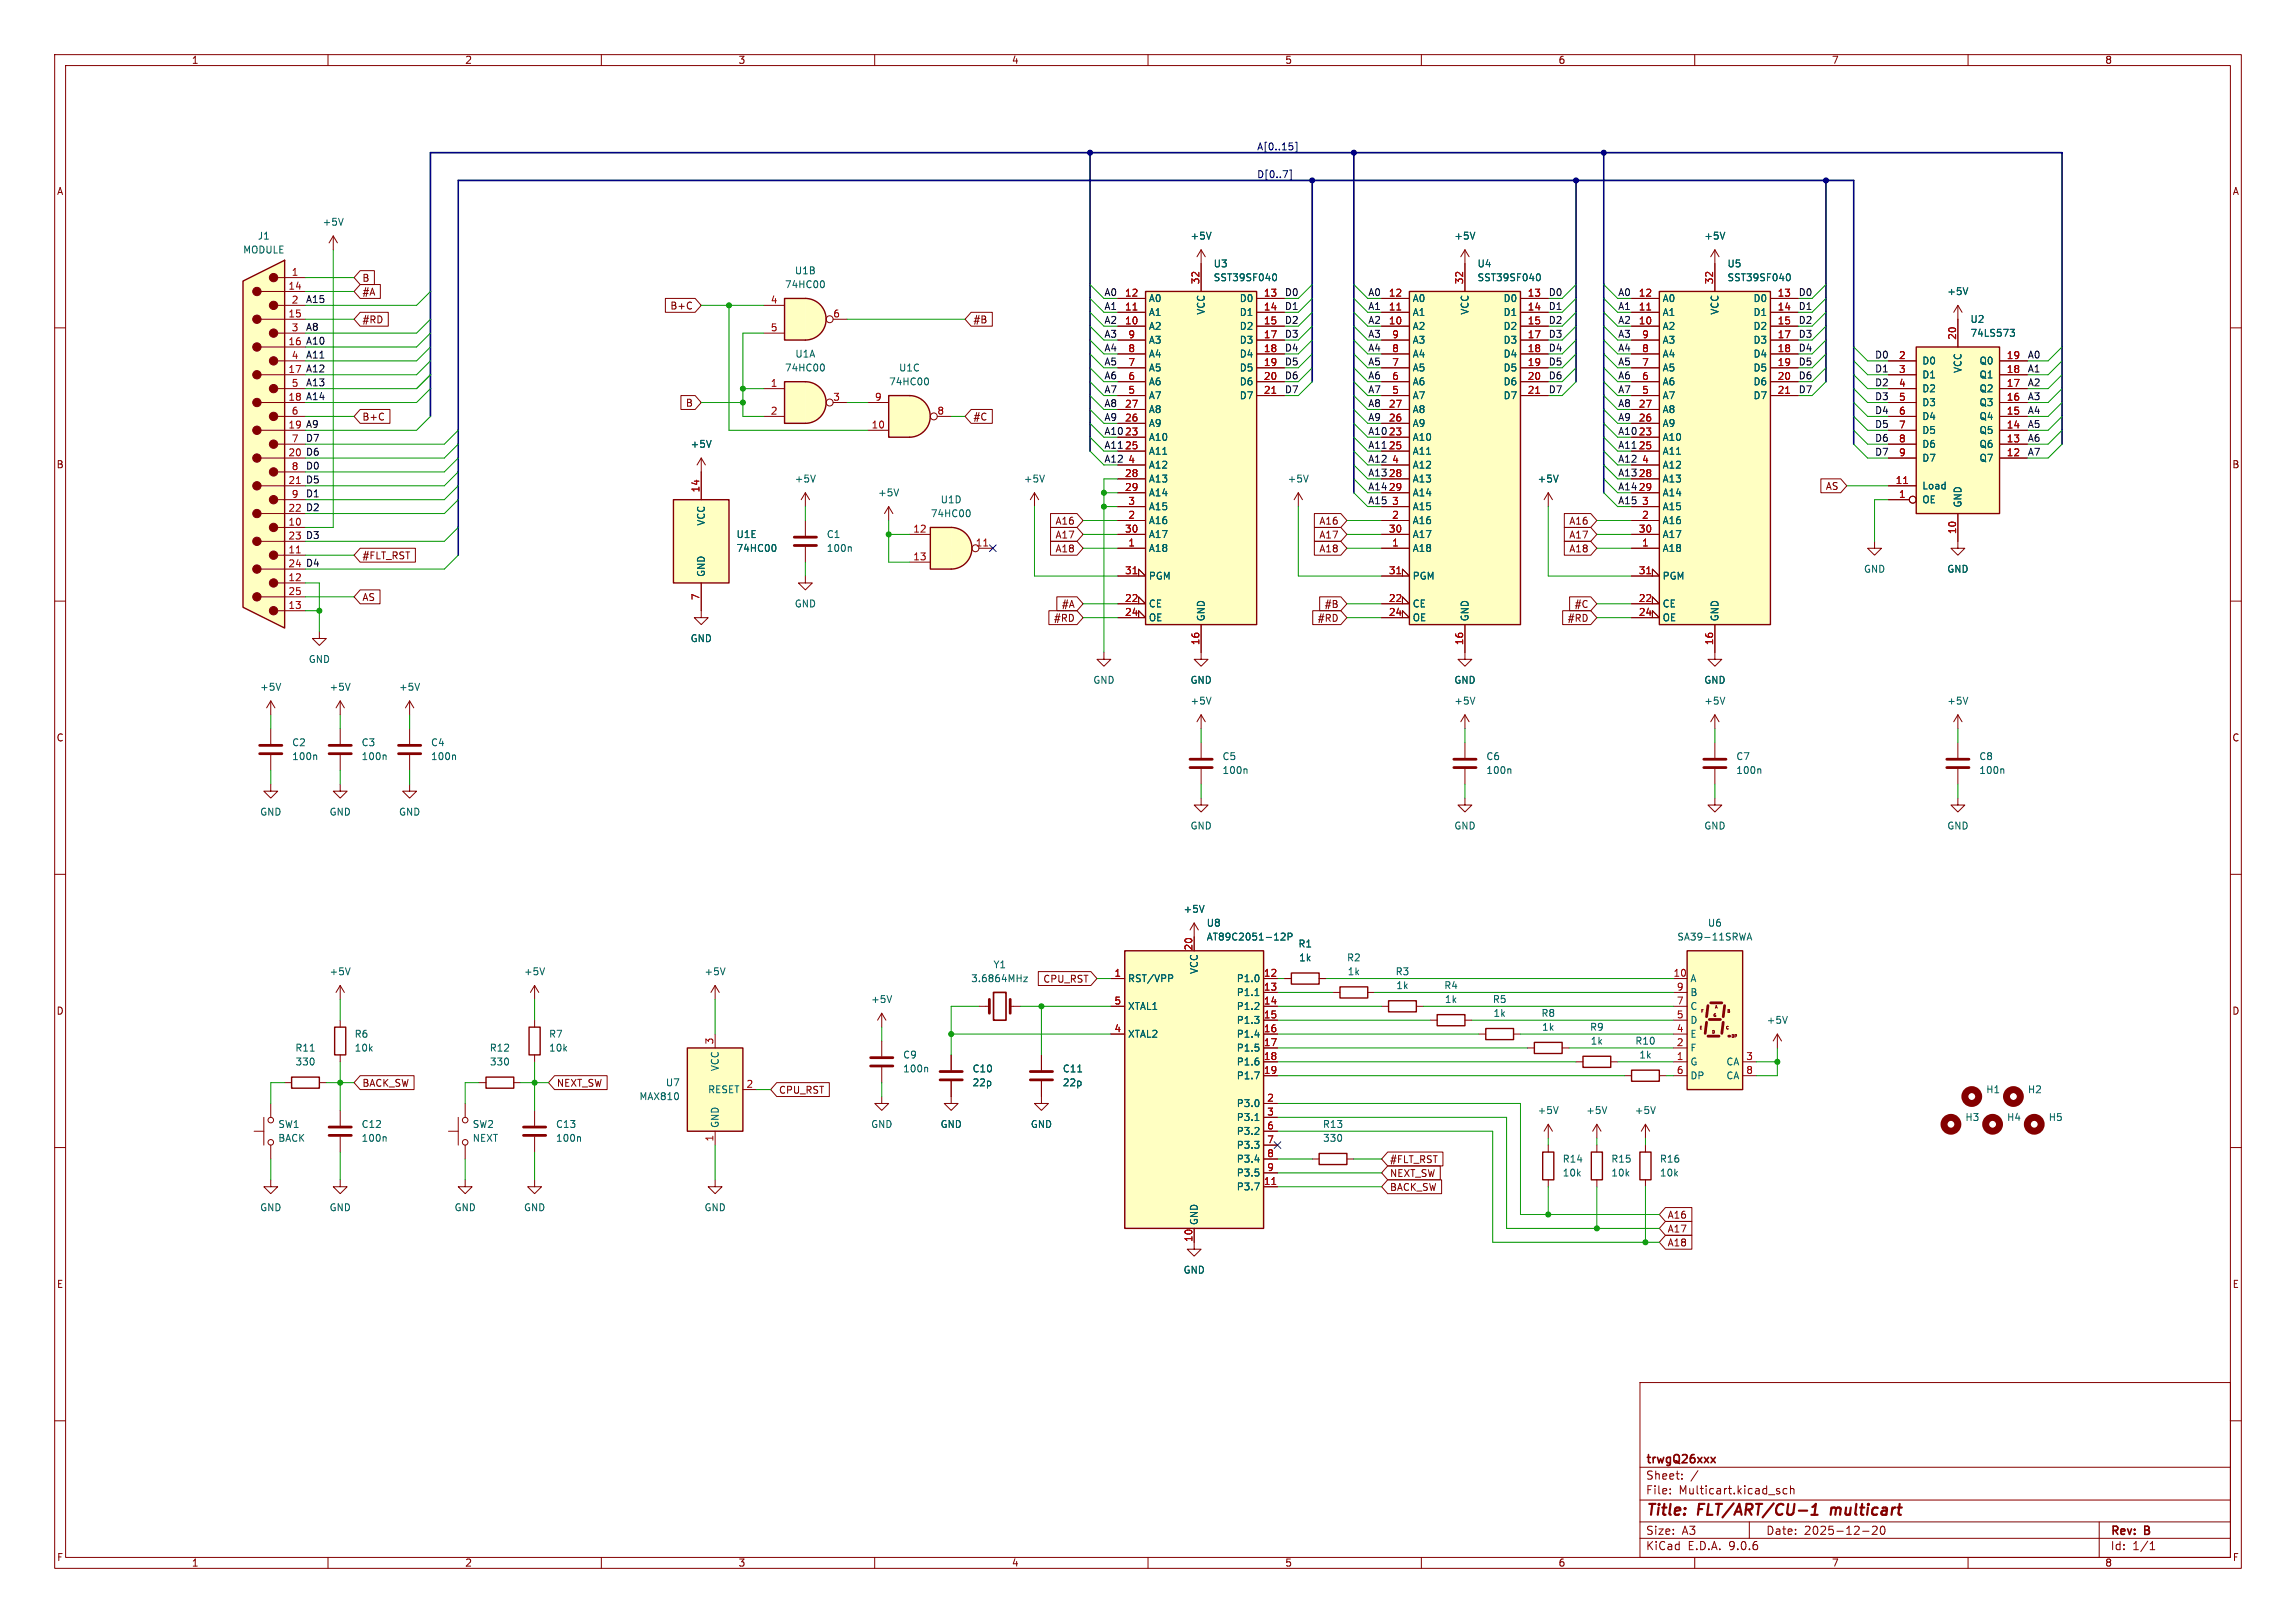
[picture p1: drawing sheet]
<svg xmlns="http://www.w3.org/2000/svg" width="420mm" height="297mm" viewBox="0 0 420 297" stroke-linecap="round" stroke-linejoin="round" font-family="sans-serif">
<defs><g id="words">
<g font-size="2.8" fill="#840000">
<text x="301" y="277.9">Title:</text>
<text x="310.6" y="277.9">FLT/ART/CU-1</text>
<text x="335.7" y="277.9">multicart</text>
</g>
<g font-size="2.1" fill="#840000">
<text x="301" y="268.2">trwgQ26xxx</text>
<text x="301" y="273.7">File:</text>
<text x="301" y="271">Sheet:</text>
<text x="307.1" y="273.7">Multicart.kicad_sch</text>
<text x="301" y="281.1">Size:</text>
<text x="307.6" y="281.1">A3</text>
<text x="323" y="281.1">Date:</text>
<text x="330" y="281.1">2025-12-20</text>
<text x="386" y="281.3">Rev:</text>
<text x="392.4" y="281.3">B</text>
<text x="301" y="283.9">KiCad</text>
<text x="308.7" y="283.9">E.D.A.</text>
<text x="316.3" y="283.9">9.0.6</text>
<text x="386" y="283.9">Id:</text>
<text x="390.1" y="283.9">1/1</text>
</g>
<g font-size="1.8" fill="#840000">
<text x="35" y="11.9">1</text>
<text x="85" y="11.9">2</text>
<text x="135" y="11.9">3</text>
<text x="185" y="11.9">4</text>
<text x="235" y="11.9">5</text>
<text x="285" y="11.9">6</text>
<text x="335" y="11.9">7</text>
<text x="385" y="11.9">8</text>
<text x="10.3" y="35.9">A</text>
<text x="408.3" y="35.9">A</text>
<text x="66.2" y="51.8">B</text>
<text x="66.2" y="59.4">#RD</text>
<text x="66.2" y="54.3">#A</text>
<text x="122.5" y="56.8">B+C</text>
<text x="178" y="59.4">#B</text>
<text x="66.2" y="77.2">B+C</text>
<text x="125.4" y="74.6">B</text>
<text x="178" y="77.2">#C</text>
<text x="10.3" y="85.9">B</text>
<text x="333.9" y="89.9">AS</text>
<text x="408.2" y="85.9">B</text>
<text x="193" y="98.7">A17</text>
<text x="193" y="101.3">A18</text>
<text x="193" y="96.2">A16</text>
<text x="241.2" y="96.2">A16</text>
<text x="241.2" y="98.7">A17</text>
<text x="241.2" y="101.3">A18</text>
<text x="287" y="98.7">A17</text>
<text x="287" y="101.3">A18</text>
<text x="287" y="96.2">A16</text>
<text x="66.2" y="102.6">#FLT_RST</text>
<text x="66.2" y="110.2">AS</text>
<text x="192.7" y="114">#RD</text>
<text x="194.1" y="111.4">#A</text>
<text x="240.9" y="114">#RD</text>
<text x="242.2" y="111.4">#B</text>
<text x="286.7" y="114">#RD</text>
<text x="287.9" y="111.4">#C</text>
<text x="10.3" y="135.9">C</text>
<text x="408.2" y="135.9">C</text>
<text x="10.3" y="185.9">D</text>
<text x="190.7" y="180">CPU_RST</text>
<text x="408.2" y="185.9">D</text>
<text x="66.2" y="199.1">BACK_SW</text>
<text x="101.8" y="199.1">NEXT_SW</text>
<text x="142.4" y="200.3">CPU_RST</text>
<text x="254.2" y="213">#FLT_RST</text>
<text x="254.2" y="215.6">NEXT_SW</text>
<text x="254.2" y="218.1">BACK_SW</text>
<text x="305" y="225.7">A17</text>
<text x="305" y="223.2">A16</text>
<text x="305" y="228.3">A18</text>
<text x="10.3" y="235.9">E</text>
<text x="408.3" y="235.9">E</text>
<text x="10.3" y="285.9">F</text>
<text x="35" y="286.9">1</text>
<text x="85" y="286.9">2</text>
<text x="135" y="286.9">3</text>
<text x="185" y="286.9">4</text>
<text x="235" y="286.9">5</text>
<text x="285" y="286.9">6</text>
<text x="335" y="286.9">7</text>
<text x="385" y="286.9">8</text>
<text x="408.3" y="285.9">F</text>
</g>
<g font-size="1.8" fill="#000084">
<text x="229.9" y="27.6">A[0..15]</text>
<text x="229.9" y="32.7">D[0..7]</text>
</g>
<g font-size="1.8" fill="#006464">
<text x="58.9" y="41.5">+5V</text>
<text x="44.4" y="46.6">MODULE</text>
<text x="47.1" y="44">J1</text>
<text x="217.7" y="44">+5V</text>
<text x="265.9" y="44">+5V</text>
<text x="311.7" y="44">+5V</text>
<text x="143.5" y="52.9">74HC00</text>
<text x="145.3" y="50.4">U1B</text>
<text x="221.9" y="49.1">U3</text>
<text x="221.9" y="51.7">SST39SF040</text>
<text x="270.2" y="49.1">U4</text>
<text x="270.2" y="51.7">SST39SF040</text>
<text x="315.9" y="49.1">U5</text>
<text x="315.9" y="51.7">SST39SF040</text>
<text x="210.1" y="55.5">A0</text>
<text x="210.1" y="58">A1</text>
<text x="220.6" y="57.7" transform="rotate(-90 220.6 57.7)">VCC</text>
<text x="226.7" y="55.5">D0</text>
<text x="226.7" y="58">D1</text>
<text x="258.3" y="55.5">A0</text>
<text x="258.3" y="58">A1</text>
<text x="268.8" y="57.7" transform="rotate(-90 268.8 57.7)">VCC</text>
<text x="274.9" y="55.5">D0</text>
<text x="274.9" y="58">D1</text>
<text x="304" y="55.5">A0</text>
<text x="304" y="58">A1</text>
<text x="314.6" y="57.7" transform="rotate(-90 314.6 57.7)">VCC</text>
<text x="320.7" y="55.5">D0</text>
<text x="320.7" y="58">D1</text>
<text x="356.1" y="54.2">+5V</text>
<text x="360.3" y="59.3">U2</text>
<text x="145.4" y="65.6">U1A</text>
<text x="210.1" y="60.6">A2</text>
<text x="210.1" y="63.1">A3</text>
<text x="210.1" y="65.6">A4</text>
<text x="226.7" y="60.6">D2</text>
<text x="226.7" y="63.1">D3</text>
<text x="226.7" y="65.6">D4</text>
<text x="258.3" y="60.6">A2</text>
<text x="258.3" y="63.1">A3</text>
<text x="258.3" y="65.6">A4</text>
<text x="274.9" y="60.6">D2</text>
<text x="274.9" y="63.1">D3</text>
<text x="274.9" y="65.6">D4</text>
<text x="304" y="60.6">A2</text>
<text x="304" y="63.1">A3</text>
<text x="304" y="65.6">A4</text>
<text x="320.7" y="60.6">D2</text>
<text x="320.7" y="63.1">D3</text>
<text x="320.7" y="65.6">D4</text>
<text x="360.3" y="61.8">74LS573</text>
<text x="143.5" y="68.2">74HC00</text>
<text x="162.5" y="70.7">74HC00</text>
<text x="164.4" y="68.2">U1C</text>
<text x="210.1" y="68.2">A5</text>
<text x="210.1" y="70.7">A6</text>
<text x="226.7" y="68.2">D5</text>
<text x="226.7" y="70.7">D6</text>
<text x="258.3" y="68.2">A5</text>
<text x="258.3" y="70.7">A6</text>
<text x="274.9" y="68.2">D5</text>
<text x="274.9" y="70.7">D6</text>
<text x="304" y="68.2">A5</text>
<text x="304" y="70.7">A6</text>
<text x="320.7" y="68.2">D5</text>
<text x="320.7" y="70.7">D6</text>
<text x="351.5" y="66.9">D0</text>
<text x="351.5" y="69.4">D1</text>
<text x="351.5" y="72">D2</text>
<text x="359" y="68.3" transform="rotate(-90 359 68.3)">VCC</text>
<text x="362" y="66.9">Q0</text>
<text x="362" y="69.4">Q1</text>
<text x="362" y="72">Q2</text>
<text x="210.1" y="73.3">A7</text>
<text x="210.1" y="75.8">A8</text>
<text x="226.7" y="73.3">D7</text>
<text x="258.3" y="73.3">A7</text>
<text x="258.3" y="75.8">A8</text>
<text x="274.9" y="73.3">D7</text>
<text x="304" y="73.3">A7</text>
<text x="304" y="75.8">A8</text>
<text x="320.7" y="73.3">D7</text>
<text x="351.5" y="74.5">D3</text>
<text x="351.5" y="77.1">D4</text>
<text x="362" y="74.5">Q3</text>
<text x="362" y="77.1">Q4</text>
<text x="126.2" y="82.1">+5V</text>
<text x="210.1" y="78.3">A9</text>
<text x="210.1" y="80.9">A10</text>
<text x="210.1" y="83.4">A11</text>
<text x="258.3" y="78.3">A9</text>
<text x="258.3" y="80.9">A10</text>
<text x="258.3" y="83.4">A11</text>
<text x="304" y="78.3">A9</text>
<text x="304" y="80.9">A10</text>
<text x="304" y="83.4">A11</text>
<text x="351.5" y="79.6">D5</text>
<text x="351.5" y="82.1">D6</text>
<text x="362" y="79.6">Q5</text>
<text x="362" y="82.1">Q6</text>
<text x="145.3" y="88.5">+5V</text>
<text x="187.2" y="88.5">+5V</text>
<text x="210.1" y="86">A12</text>
<text x="210.1" y="88.5">A13</text>
<text x="235.5" y="88.5">+5V</text>
<text x="258.3" y="86">A12</text>
<text x="258.3" y="88.5">A13</text>
<text x="281.2" y="88.5">+5V</text>
<text x="304" y="86">A12</text>
<text x="304" y="88.5">A13</text>
<text x="351.5" y="84.7">D7</text>
<text x="351.5" y="89.8">Load</text>
<text x="362" y="84.7">Q7</text>
<text x="160.5" y="91">+5V</text>
<text x="170.2" y="94.8">74HC00</text>
<text x="172" y="92.3">U1D</text>
<text x="210.1" y="91">A14</text>
<text x="210.1" y="93.6">A15</text>
<text x="258.3" y="91">A14</text>
<text x="258.3" y="93.6">A15</text>
<text x="304" y="91">A14</text>
<text x="304" y="93.6">A15</text>
<text x="351.5" y="92.3">OE</text>
<text x="359" y="93" transform="rotate(-90 359 93)">GND</text>
<text x="129.1" y="96.3" transform="rotate(-90 129.1 96.3)">VCC</text>
<text x="134.6" y="101.2">74HC00</text>
<text x="134.6" y="98.7">U1E</text>
<text x="151.1" y="98.7">C1</text>
<text x="151.1" y="101.2">100n</text>
<text x="210.1" y="96.1">A16</text>
<text x="210.1" y="98.7">A17</text>
<text x="210.1" y="101.2">A18</text>
<text x="258.3" y="96.1">A16</text>
<text x="258.3" y="98.7">A17</text>
<text x="258.3" y="101.2">A18</text>
<text x="304" y="96.1">A16</text>
<text x="304" y="98.7">A17</text>
<text x="304" y="101.2">A18</text>
<text x="129.1" y="105.7" transform="rotate(-90 129.1 105.7)">GND</text>
<text x="210.1" y="106.3">PGM</text>
<text x="258.3" y="106.3">PGM</text>
<text x="304" y="106.3">PGM</text>
<text x="340.9" y="105">GND</text>
<text x="356.1" y="105">GND</text>
<text x="145.3" y="111.4">GND</text>
<text x="210.1" y="111.4">CE</text>
<text x="210.1" y="113.9">OE</text>
<text x="220.6" y="113.8" transform="rotate(-90 220.6 113.8)">GND</text>
<text x="258.3" y="111.4">CE</text>
<text x="258.3" y="113.9">OE</text>
<text x="268.8" y="113.8" transform="rotate(-90 268.8 113.8)">GND</text>
<text x="304" y="111.4">CE</text>
<text x="304" y="113.9">OE</text>
<text x="314.6" y="113.8" transform="rotate(-90 314.6 113.8)">GND</text>
<text x="126.2" y="117.7">GND</text>
<text x="56.4" y="121.5">GND</text>
<text x="199.9" y="125.3">GND</text>
<text x="217.7" y="125.3">GND</text>
<text x="265.9" y="125.3">GND</text>
<text x="311.7" y="125.3">GND</text>
<text x="47.5" y="126.6">+5V</text>
<text x="60.2" y="126.6">+5V</text>
<text x="72.9" y="126.6">+5V</text>
<text x="217.7" y="129.1">+5V</text>
<text x="265.9" y="129.1">+5V</text>
<text x="311.7" y="129.1">+5V</text>
<text x="356.1" y="129.1">+5V</text>
<text x="53.3" y="136.8">C2</text>
<text x="66" y="136.8">C3</text>
<text x="78.7" y="136.8">C4</text>
<text x="53.3" y="139.3">100n</text>
<text x="66" y="139.3">100n</text>
<text x="78.7" y="139.3">100n</text>
<text x="223.5" y="139.3">C5</text>
<text x="223.5" y="141.8">100n</text>
<text x="271.8" y="139.3">C6</text>
<text x="271.8" y="141.8">100n</text>
<text x="317.5" y="139.3">C7</text>
<text x="317.5" y="141.8">100n</text>
<text x="362" y="139.3">C8</text>
<text x="362" y="141.8">100n</text>
<text x="47.5" y="149.5">GND</text>
<text x="60.2" y="149.5">GND</text>
<text x="72.9" y="149.5">GND</text>
<text x="217.7" y="152">GND</text>
<text x="265.9" y="152">GND</text>
<text x="311.7" y="152">GND</text>
<text x="356.1" y="152">GND</text>
<text x="216.4" y="167.2">+5V</text>
<text x="220.6" y="169.8">U8</text>
<text x="220.6" y="172.3">AT89C2051-12P</text>
<text x="237.4" y="173.6">R1</text>
<text x="306.7" y="172.3">SA39-11SRWA</text>
<text x="312.3" y="169.8">U6</text>
<text x="60.2" y="178.7">+5V</text>
<text x="95.8" y="178.7">+5V</text>
<text x="128.8" y="178.7">+5V</text>
<text x="177.5" y="179.9">3.6864MHz</text>
<text x="181.6" y="177.4">Y1</text>
<text x="206.2" y="179.9">RST/VPP</text>
<text x="219.3" y="178.3" transform="rotate(-90 219.3 178.3)">VCC</text>
<text x="226.1" y="179.9">P1.0</text>
<text x="237.5" y="176.1">1k</text>
<text x="246.3" y="176.1">R2</text>
<text x="246.4" y="178.7">1k</text>
<text x="255.2" y="178.7">R3</text>
<text x="309.1" y="179.9">A</text>
<text x="159.3" y="183.7">+5V</text>
<text x="206.2" y="185">XTAL1</text>
<text x="226.1" y="182.5">P1.1</text>
<text x="226.1" y="185">P1.2</text>
<text x="255.3" y="181.2">1k</text>
<text x="264.1" y="181.2">R4</text>
<text x="264.2" y="183.7">1k</text>
<text x="273" y="183.7">R5</text>
<text x="309.1" y="182.5">B</text>
<text x="309.1" y="185">C</text>
<text x="64.8" y="190.1">R6</text>
<text x="100.3" y="190.1">R7</text>
<text x="206.2" y="190.1">XTAL2</text>
<text x="226.1" y="187.6">P1.3</text>
<text x="226.1" y="190.1">P1.4</text>
<text x="273.1" y="186.3">1k</text>
<text x="281.9" y="186.3">R8</text>
<text x="282" y="188.8">1k</text>
<text x="290.8" y="188.8">R9</text>
<text x="290.9" y="191.4">1k</text>
<text x="299" y="191.4">R10</text>
<text x="309.1" y="187.6">D</text>
<text x="309.1" y="190.1">E</text>
<text x="323.1" y="187.6">+5V</text>
<text x="53.9" y="192.6">R11</text>
<text x="54" y="195.2">330</text>
<text x="64.8" y="192.6">10k</text>
<text x="89.5" y="192.6">R12</text>
<text x="89.5" y="195.2">330</text>
<text x="100.3" y="192.6">10k</text>
<text x="131.7" y="196.1" transform="rotate(-90 131.7 196.1)">VCC</text>
<text x="165.1" y="193.9">C9</text>
<text x="165.1" y="196.4">100n</text>
<text x="177.8" y="196.4">C10</text>
<text x="194.3" y="196.4">C11</text>
<text x="226.1" y="192.6">P1.5</text>
<text x="226.1" y="195.2">P1.6</text>
<text x="226.1" y="197.7">P1.7</text>
<text x="299.8" y="193.9">1k</text>
<text x="309.1" y="192.6">F</text>
<text x="309.1" y="195.2">G</text>
<text x="309.1" y="197.7">DP</text>
<text x="315.7" y="195.2">CA</text>
<text x="315.7" y="197.7">CA</text>
<text x="116.9" y="201.5">MAX810</text>
<text x="121.7" y="199">U7</text>
<text x="129.4" y="200.3">RESET</text>
<text x="177.8" y="199">22p</text>
<text x="194.3" y="199">22p</text>
<text x="226.1" y="202.8">P3.0</text>
<text x="363.2" y="200.3">H1</text>
<text x="370.8" y="200.3">H2</text>
<text x="50.8" y="206.6">SW1</text>
<text x="50.8" y="209.1">BACK</text>
<text x="66" y="209.1">100n</text>
<text x="66" y="206.6">C12</text>
<text x="86.4" y="206.6">SW2</text>
<text x="86.4" y="209.1">NEXT</text>
<text x="101.6" y="209.1">100n</text>
<text x="101.6" y="206.6">C13</text>
<text x="131.7" y="206.5" transform="rotate(-90 131.7 206.5)">GND</text>
<text x="159.3" y="206.6">GND</text>
<text x="172" y="206.6">GND</text>
<text x="188.5" y="206.6">GND</text>
<text x="226.1" y="205.3">P3.1</text>
<text x="226.1" y="207.9">P3.2</text>
<text x="241.9" y="206.6">R13</text>
<text x="241.9" y="209.1">330</text>
<text x="281.2" y="204.1">+5V</text>
<text x="290.1" y="204.1">+5V</text>
<text x="299" y="204.1">+5V</text>
<text x="359.4" y="205.3">H3</text>
<text x="367" y="205.3">H4</text>
<text x="374.7" y="205.3">H5</text>
<text x="226.1" y="210.4">P3.3</text>
<text x="226.1" y="213">P3.4</text>
<text x="226.1" y="215.5">P3.5</text>
<text x="285.8" y="215.5">10k</text>
<text x="285.8" y="213">R14</text>
<text x="294.6" y="215.5">10k</text>
<text x="294.6" y="213">R15</text>
<text x="303.5" y="215.5">10k</text>
<text x="303.5" y="213">R16</text>
<text x="47.5" y="221.8">GND</text>
<text x="60.2" y="221.8">GND</text>
<text x="83.1" y="221.8">GND</text>
<text x="95.8" y="221.8">GND</text>
<text x="128.8" y="221.8">GND</text>
<text x="226.1" y="218">P3.7</text>
<text x="219.3" y="224.3" transform="rotate(-90 219.3 224.3)">GND</text>
<text x="216.4" y="233.3">GND</text>
</g>
<g font-size="1.8" fill="#a90000">
<text x="52.7" y="53.1">14</text>
<text x="53.3" y="50.5">1</text>
<text x="219.5" y="52.1" transform="rotate(-90 219.5 52.1)">32</text>
<text x="267.7" y="52.1" transform="rotate(-90 267.7 52.1)">32</text>
<text x="313.4" y="52.1" transform="rotate(-90 313.4 52.1)">32</text>
<text x="52.7" y="58.2">15</text>
<text x="53.3" y="55.6">2</text>
<text x="140.9" y="55.6">4</text>
<text x="152.3" y="58.2">6</text>
<text x="205.7" y="54.4">12</text>
<text x="205.7" y="56.9">11</text>
<text x="205.7" y="59.4">10</text>
<text x="231.1" y="54.4">13</text>
<text x="231.1" y="56.9">14</text>
<text x="231.1" y="59.4">15</text>
<text x="254" y="54.4">12</text>
<text x="254" y="56.9">11</text>
<text x="254" y="59.4">10</text>
<text x="279.4" y="54.4">13</text>
<text x="279.4" y="56.9">14</text>
<text x="279.4" y="59.4">15</text>
<text x="299.7" y="54.4">12</text>
<text x="299.7" y="56.9">11</text>
<text x="299.7" y="59.4">10</text>
<text x="325.1" y="54.4">13</text>
<text x="325.1" y="56.9">14</text>
<text x="325.1" y="59.4">15</text>
<text x="52.7" y="63.2">16</text>
<text x="53.3" y="65.8">4</text>
<text x="53.3" y="60.7">3</text>
<text x="140.9" y="60.7">5</text>
<text x="206.3" y="62">9</text>
<text x="206.3" y="64.5">8</text>
<text x="231.1" y="62">17</text>
<text x="231.1" y="64.5">18</text>
<text x="254.6" y="62">9</text>
<text x="254.6" y="64.5">8</text>
<text x="279.4" y="62">17</text>
<text x="279.4" y="64.5">18</text>
<text x="300.3" y="62">9</text>
<text x="300.3" y="64.5">8</text>
<text x="325.1" y="62">17</text>
<text x="325.1" y="64.5">18</text>
<text x="347.3" y="65.8">2</text>
<text x="357.9" y="62.3" transform="rotate(-90 357.9 62.3)">20</text>
<text x="367" y="65.8">19</text>
<text x="52.7" y="68.3">17</text>
<text x="53.3" y="70.9">5</text>
<text x="140.9" y="70.9">1</text>
<text x="206.3" y="67.1">7</text>
<text x="206.3" y="69.6">6</text>
<text x="231.1" y="67.1">19</text>
<text x="231.1" y="69.6">20</text>
<text x="254.6" y="67.1">7</text>
<text x="254.6" y="69.6">6</text>
<text x="279.4" y="67.1">19</text>
<text x="279.4" y="69.6">20</text>
<text x="300.3" y="67.1">7</text>
<text x="300.3" y="69.6">6</text>
<text x="325.1" y="67.1">19</text>
<text x="325.1" y="69.6">20</text>
<text x="347.3" y="68.3">3</text>
<text x="347.3" y="70.9">4</text>
<text x="367" y="68.3">18</text>
<text x="367" y="70.9">17</text>
<text x="52.7" y="73.4">18</text>
<text x="53.3" y="75.9">6</text>
<text x="140.9" y="75.9">2</text>
<text x="152.3" y="73.4">3</text>
<text x="159.9" y="73.4">9</text>
<text x="171.4" y="75.9">8</text>
<text x="205.7" y="74.7">27</text>
<text x="205.7" y="77.2">26</text>
<text x="206.3" y="72.1">5</text>
<text x="231.1" y="72.1">21</text>
<text x="254" y="74.7">27</text>
<text x="254" y="77.2">26</text>
<text x="254.6" y="72.1">5</text>
<text x="279.4" y="72.1">21</text>
<text x="299.7" y="74.7">27</text>
<text x="299.7" y="77.2">26</text>
<text x="300.3" y="72.1">5</text>
<text x="325.1" y="72.1">21</text>
<text x="347.3" y="73.4">5</text>
<text x="347.3" y="75.9">6</text>
<text x="367" y="73.4">16</text>
<text x="367" y="75.9">15</text>
<text x="52.7" y="83.6">20</text>
<text x="52.7" y="78.5">19</text>
<text x="53.3" y="81">7</text>
<text x="159.3" y="78.5">10</text>
<text x="205.7" y="79.8">23</text>
<text x="205.7" y="82.3">25</text>
<text x="254" y="79.8">23</text>
<text x="254" y="82.3">25</text>
<text x="299.7" y="79.8">23</text>
<text x="299.7" y="82.3">25</text>
<text x="347.3" y="78.5">7</text>
<text x="347.3" y="81">8</text>
<text x="347.3" y="83.6">9</text>
<text x="367" y="78.5">14</text>
<text x="367" y="81">13</text>
<text x="367" y="83.6">12</text>
<text x="52.7" y="88.6">21</text>
<text x="53.3" y="86.1">8</text>
<text x="205.7" y="87.4">28</text>
<text x="205.7" y="89.9">29</text>
<text x="206.3" y="84.8">4</text>
<text x="254" y="87.4">28</text>
<text x="254" y="89.9">29</text>
<text x="254.6" y="84.8">4</text>
<text x="299.7" y="87.4">28</text>
<text x="299.7" y="89.9">29</text>
<text x="300.3" y="84.8">4</text>
<text x="346.7" y="88.6">11</text>
<text x="52.7" y="93.7">22</text>
<text x="53.3" y="91.2">9</text>
<text x="128" y="90.2" transform="rotate(-90 128 90.2)">14</text>
<text x="206.3" y="92.5">3</text>
<text x="206.3" y="95">2</text>
<text x="254.6" y="92.5">3</text>
<text x="254.6" y="95">2</text>
<text x="300.3" y="92.5">3</text>
<text x="300.3" y="95">2</text>
<text x="347.3" y="91.2">1</text>
<text x="52.7" y="101.3">11</text>
<text x="52.7" y="98.8">23</text>
<text x="52.7" y="96.3">10</text>
<text x="167" y="97.5">12</text>
<text x="178.4" y="100.1">11</text>
<text x="205.7" y="97.5">30</text>
<text x="206.3" y="100.1">1</text>
<text x="254" y="97.5">30</text>
<text x="254.6" y="100.1">1</text>
<text x="299.7" y="97.5">30</text>
<text x="300.3" y="100.1">1</text>
<text x="357.9" y="97.8" transform="rotate(-90 357.9 97.8)">10</text>
<text x="52.7" y="106.4">12</text>
<text x="52.7" y="103.9">24</text>
<text x="167" y="102.6">13</text>
<text x="205.7" y="105.2">31</text>
<text x="254" y="105.2">31</text>
<text x="299.7" y="105.2">31</text>
<text x="52.7" y="111.5">13</text>
<text x="52.7" y="109">25</text>
<text x="128" y="109.9" transform="rotate(-90 128 109.9)">7</text>
<text x="205.7" y="110.2">22</text>
<text x="205.7" y="112.8">24</text>
<text x="254" y="110.2">22</text>
<text x="254" y="112.8">24</text>
<text x="299.7" y="110.2">22</text>
<text x="299.7" y="112.8">24</text>
<text x="219.5" y="118.2" transform="rotate(-90 219.5 118.2)">16</text>
<text x="267.7" y="118.2" transform="rotate(-90 267.7 118.2)">16</text>
<text x="313.4" y="118.2" transform="rotate(-90 313.4 118.2)">16</text>
<text x="203.8" y="178.8">1</text>
<text x="218.2" y="174" transform="rotate(-90 218.2 174)">20</text>
<text x="231.1" y="178.8">12</text>
<text x="306" y="178.8">10</text>
<text x="203.8" y="183.9">5</text>
<text x="231.1" y="181.4">13</text>
<text x="231.1" y="183.9">14</text>
<text x="306.6" y="181.4">9</text>
<text x="306.6" y="183.9">7</text>
<text x="130.6" y="191.2" transform="rotate(-90 130.6 191.2)">3</text>
<text x="203.8" y="189">4</text>
<text x="231.1" y="186.4">15</text>
<text x="231.1" y="189">16</text>
<text x="231.1" y="191.5">17</text>
<text x="306.6" y="186.4">5</text>
<text x="306.6" y="189">4</text>
<text x="306.6" y="191.5">2</text>
<text x="231.1" y="194.1">18</text>
<text x="231.1" y="196.6">19</text>
<text x="306.6" y="194.1">1</text>
<text x="306.6" y="196.6">6</text>
<text x="319.3" y="194.1">3</text>
<text x="319.3" y="196.6">8</text>
<text x="136.5" y="199.1">2</text>
<text x="231.7" y="201.7">2</text>
<text x="130.6" y="209" transform="rotate(-90 130.6 209)">1</text>
<text x="231.7" y="204.2">3</text>
<text x="231.7" y="206.8">6</text>
<text x="231.7" y="209.3">7</text>
<text x="231.7" y="211.8">8</text>
<text x="231.7" y="214.4">9</text>
<text x="231.1" y="216.9">11</text>
<text x="218.2" y="227.4" transform="rotate(-90 218.2 227.4)">10</text>
</g>
<g font-size="1.8" fill="#0f0f0f">
<text x="55.9" y="55.5">A15</text>
<text x="201.9" y="56.8">A1</text>
<text x="234.9" y="56.8">D1</text>
<text x="250.2" y="56.8">A1</text>
<text x="283.2" y="56.8">D1</text>
<text x="295.9" y="56.8">A1</text>
<text x="328.9" y="56.8">D1</text>
<text x="55.9" y="65.7">A11</text>
<text x="55.9" y="63.2">A10</text>
<text x="55.9" y="60.6">A8</text>
<text x="342.9" y="65.7">D0</text>
<text x="370.8" y="65.7">A0</text>
<text x="55.9" y="68.2">A12</text>
<text x="55.9" y="70.8">A13</text>
<text x="342.9" y="68.2">D1</text>
<text x="342.9" y="70.8">D2</text>
<text x="370.8" y="70.8">A2</text>
<text x="370.8" y="68.2">A1</text>
<text x="55.9" y="73.3">A14</text>
<text x="342.9" y="73.3">D3</text>
<text x="342.9" y="75.9">D4</text>
<text x="370.8" y="73.3">A3</text>
<text x="370.8" y="75.9">A4</text>
<text x="55.9" y="83.5">D6</text>
<text x="55.9" y="80.9">D7</text>
<text x="55.9" y="78.4">A9</text>
<text x="342.9" y="80.9">D6</text>
<text x="342.9" y="83.5">D7</text>
<text x="342.9" y="78.4">D5</text>
<text x="370.8" y="78.4">A5</text>
<text x="370.8" y="80.9">A6</text>
<text x="370.8" y="83.5">A7</text>
<text x="55.9" y="88.6">D5</text>
<text x="55.9" y="86">D0</text>
<text x="55.9" y="93.6">D2</text>
<text x="55.9" y="91.1">D1</text>
<text x="55.9" y="98.7">D3</text>
<text x="55.9" y="103.8">D4</text>
</g>
<g font-size="1.8" fill="#009600">
<text x="201.9" y="54.3">A0</text>
<text x="201.9" y="59.3">A2</text>
<text x="234.9" y="54.3">D0</text>
<text x="234.9" y="59.3">D2</text>
<text x="250.2" y="59.3">A2</text>
<text x="250.2" y="54.3">A0</text>
<text x="283.2" y="54.3">D0</text>
<text x="283.2" y="59.3">D2</text>
<text x="295.9" y="54.3">A0</text>
<text x="295.9" y="59.3">A2</text>
<text x="328.9" y="54.3">D0</text>
<text x="328.9" y="59.3">D2</text>
<text x="201.9" y="64.4">A4</text>
<text x="201.9" y="61.9">A3</text>
<text x="234.9" y="64.4">D4</text>
<text x="234.9" y="61.9">D3</text>
<text x="250.2" y="61.9">A3</text>
<text x="250.2" y="64.4">A4</text>
<text x="283.2" y="61.9">D3</text>
<text x="283.2" y="64.4">D4</text>
<text x="295.9" y="61.9">A3</text>
<text x="295.9" y="64.4">A4</text>
<text x="328.9" y="64.4">D4</text>
<text x="328.9" y="61.9">D3</text>
<text x="201.9" y="67">A5</text>
<text x="201.9" y="69.5">A6</text>
<text x="234.9" y="67">D5</text>
<text x="234.9" y="69.5">D6</text>
<text x="250.2" y="69.5">A6</text>
<text x="250.2" y="67">A5</text>
<text x="283.2" y="69.5">D6</text>
<text x="283.2" y="67">D5</text>
<text x="295.9" y="69.5">A6</text>
<text x="295.9" y="67">A5</text>
<text x="328.9" y="69.5">D6</text>
<text x="328.9" y="67">D5</text>
<text x="201.9" y="77.1">A9</text>
<text x="201.9" y="72">A7</text>
<text x="201.9" y="74.6">A8</text>
<text x="234.9" y="72">D7</text>
<text x="250.2" y="74.6">A8</text>
<text x="250.2" y="72">A7</text>
<text x="250.2" y="77.1">A9</text>
<text x="283.2" y="72">D7</text>
<text x="295.9" y="74.6">A8</text>
<text x="295.9" y="77.1">A9</text>
<text x="295.9" y="72">A7</text>
<text x="328.9" y="72">D7</text>
<text x="201.9" y="79.7">A10</text>
<text x="201.9" y="82.2">A11</text>
<text x="250.2" y="82.2">A11</text>
<text x="250.2" y="79.7">A10</text>
<text x="295.9" y="82.2">A11</text>
<text x="295.9" y="79.7">A10</text>
<text x="201.9" y="84.7">A12</text>
<text x="250.2" y="84.7">A12</text>
<text x="250.2" y="87.3">A13</text>
<text x="250.2" y="89.8">A14</text>
<text x="295.9" y="89.8">A14</text>
<text x="295.9" y="87.3">A13</text>
<text x="295.9" y="84.7">A12</text>
<text x="250.2" y="92.4">A15</text>
<text x="295.9" y="92.4">A15</text>
</g>
<g font-size=".7" fill="#840000">
<text x="311" y="185.5">F</text>
<text x="313.5" y="184.8">A</text>
<text x="315.8" y="185.5">B</text>
<text x="310.7" y="188.6">E</text>
<text x="313" y="189.3">D</text>
<text x="313.3" y="186.3">G</text>
<text x="315.5" y="188.6">C</text>
<text x="316.6" y="190.1">DP</text>
</g>
</g></defs>
<g fill="none" stroke="#840000" stroke-width=".18">
<path d="M10 10h400v277h-400zM12 12h396v273h-396zM60 10v2M110 10v2M160 10v2M210 10v2M260 10v2M310 10v2M360 10v2M10 60h2M408 60h2M10 110h2"/>
<path d="M408 110h2M74.9 133.4v2.7M74.9 138.2v2.8M10 160h2M408 160h2M10 210h2M408 210h2M300 253h108v32h-108zM10 260h2M300 278.5h108M300 274.5h108M300 268.5h108"/>
<path d="M305.5 273.2v.2M305.5 272.5v.1M307.7 270.5v.2M307.7 269.8v.1M310.6 269.1l-1.3 1.9M320 278.5v3M325.4 272.9l.2 .2-.2 .3M325.4 272.4l.1 .1M326.9 272.5l-.5-.1-.2 .3v.4l.1 .2h.6M327.5 272.5l.2-.1 .4 .1 .1 .9M327.5 271.9v1.5M342.5 279.4l.6-.1 .2 .1 .1 .3-1 1.1h1"/>
<path d="M344.1 279.4l.2-.1a.8 .8 0 0 1 .5 .7 .8 .8 0 0 1-.5 .8l-.2-.2-.2-.4zM384 278.5v6.5M408 260h2M60 285v2M110 285v2M160 285v2M210 285v2M260 285v2M300 281.5h108M310 285v2M340.7 280.2h1.2M360 285v2"/>
<path d="M393.3 283.6h.9M393.3 282.5l.4-.4v1.5"/>
</g>
<path d="M329 276.4h1.6M331.3 277.2h1.2M331.5 275.8l.7-.6-.3 2M335 275.9l-.1 1.3" fill="none" stroke="#840000" stroke-width=".4"/>
<path d="M313 266.7l.8 1M313.8 266.7l-.8 1" fill="none" stroke="#840000" stroke-width=".3"/>
<path d="M72.9 136.4h4.1M72.9 137.9h4.1" fill="none" stroke="#840000" stroke-width=".51"/>
<path d="M83.1 138.2l.2 .1v.7" fill="none" stroke="#006464" stroke-width=".18"/>
<path d="M308.6 174h10.2v25.4h-10.2z" fill="#ffffc2"/>
<path d="M308.6 174h10.2v25.4h-10.2z" fill="none" stroke="#840000" stroke-width=".25"/>
<path d="M312.2 187.1l-.3 2M312.4 184l-.2 2.1M312.4 189.6h2.1M312.7 186.6h2M312.9 183.5h2.1M315.2 187.1l-.2 2M315.5 184l-.3 2.1" fill="none" stroke="#840000" stroke-width=".51"/>
<circle cx="316.2" cy="189.6" r=".25" fill="#840000"/>
<g fill="none" stroke="#840000" stroke-width=".18">
<path d="M313.7 45.7v2.6M313.7 45.7l-.8 1.3M313.7 45.7l.8 1.3M268 119.4v1.3h1.2l-1.2 1.2-1.3-1.2h1.3M313.7 119.4v1.3h1.3l-1.3 1.2-1.3-1.2h1.3M62.2 128.3v2.5M62.2 133.4v2.7M62.2 138.2v2.8M62.2 128.3l-.7 1.2M62.2 128.3l.8 1.2M74.9 128.3l-.7 1.2M74.9 128.3l.8 1.2"/>
<path d="M74.9 128.3v2.5M268 130.8l-.8 1.3M268 130.8l.7 1.3M268 130.8v2.6M313.7 130.8v2.6M313.7 135.9v2.8M313.7 130.8l-.8 1.3M313.7 130.8l.8 1.3M268 146.1v1.2h1.2l-1.2 1.3-1.3-1.3h1.3M313.7 146.1v1.2h1.3l-1.3 1.3-1.3-1.3h1.3M313.7 140.7v2.8M306.1 179.1h2.5"/>
<path d="M161.3 190.5v2.8M161.3 195.3v2.8M306.1 181.6h2.5M306.1 184.2h2.5M306.1 186.7h2.5M306.1 189.2h2.5M306.1 191.8h2.5M306.1 194.3h2.5M306.1 196.9h2.5M311.3 187.8h-.3v.5M311.5 184.8h-.2v.5M313.5 188.6h-.2v.5"/>
<path d="M313.8 184.5l.1-.5 .2 .5M316.3 184.8h-.2v.5M317.1 189.4l-.2-.1v.5M317.6 189.4l-.2-.1v.5M318.8 194.3h2.5M318.8 196.9h2.5M325.1 189.2l-.7 1.3M325.1 189.2l.8 1.3M325.1 189.2v2.6M301 209.6v1.2M301 215.9v1.3"/>
</g>
<path d="M315.5 42.5l-.4 1.3M64 125l-.4 1.3M70.4 138.2l.2 .1v.7M76.7 125l-.4 1.3M269.8 127.6l-.4 1.2M315.5 127.6l-.4 1.2M321.9 140.7l.2 .2v.6M319.6 172l.4-1.2 .4 1.2M319.7 171.7h.6M169.5 195.3l.2 .2v.7M326.9 186l-.4 1.3" fill="none" stroke="#006464" stroke-width=".18"/>
<path d="M300 210.8h2v5.1h-2z" fill="none" stroke="#840000" stroke-width=".25"/>
<g fill="none" stroke="#840000" stroke-width="1.3">
<circle cx="356.9" cy="205.7" r="1.27"/>
<circle cx="360.7" cy="200.7" r="1.27"/>
<circle cx="364.5" cy="205.7" r="1.27"/>
<circle cx="368.3" cy="200.7" r="1.27"/>
<circle cx="372.1" cy="205.7" r="1.27"/>
</g>
<path d="M60.2 136.4h4.1M60.2 137.9h4.1M311.7 138.9h4M311.7 140.5h4M159.3 193.5h4M159.3 195.1h4" fill="none" stroke="#840000" stroke-width=".51"/>
<path d="M303.5 53.3h20.3v61h-20.3z" fill="#ffffc2"/>
<path d="M303.5 53.3h20.3v61h-20.3z" fill="none" stroke="#840000" stroke-width=".25"/>
<g fill="none" stroke="#840000" stroke-width=".18">
<path d="M298.4 54.6h5.1M298.4 57.2h5.1M298.4 59.7h5.1M313.7 48.3v5M323.8 54.6h5.1M323.8 57.2h5.1M323.8 59.7h5.1M298.4 62.2h5.1M298.4 64.8h5.1M298.4 67.3h5.1M298.4 69.9h5.1M298.4 72.4h5.1"/>
<path d="M298.4 74.9h5.1M298.4 77.5h5.1M323.8 62.2h5.1M323.8 64.8h5.1M323.8 67.3h5.1M323.8 69.9h5.1M323.8 72.4h5.1M147.3 90.2l-.7 1.2M147.3 90.2l.8 1.2M147.3 90.2v2.5M298.4 80h5.1M298.4 82.6h5.1"/>
<path d="M298.4 85.1h5.1M298.4 87.6h5.1M298.4 90.2h5.1M298.4 92.7h5.1M298.4 95.3h5.1M298.4 97.8h5.1M298.4 105.4h5.1l-1.2-1.3v1.3M298.4 110.5h5.1l-1.2-1.3v1.3M298.4 113h5.1l-1.2-1.2v1.2M298.4 100.3h5.1M313.7 114.3v5.1"/>
</g>
<path d="M301.2 56.7h.8M326.6 72h.8M301.2 105h.8" fill="none" stroke="#a90000" stroke-width=".18"/>
<path d="M327.1 50.1a.68 .68 0 0 1 .4 .6 .68 .68 0 0 1-.4 .7M149.1 86.9l-.4 1.3" fill="none" stroke="#006464" stroke-width=".18"/>
<path d="M147.3 69.9a3.8 3.8 0 0 1 3.8 3.8 3.8 3.8 0 0 1-3.8 3.8z" fill="#ffffc2" stroke="#ffffc2" stroke-width=".18"/>
<path d="M143.5 69.9h3.8v7.6h-3.8z" fill="#ffffc2"/>
<path d="M143.5 69.9h3.8a3.8 3.8 0 0 1 3.8 3.8 3.8 3.8 0 0 1-3.8 3.8h-3.8z" fill="none" stroke="#840000" stroke-width=".25"/>
<g fill="none" stroke="#840000" stroke-width=".18">
<path d="M139.7 71.1h3.8M139.7 76.2h3.8M152.4 73.7h2.5"/>
<circle cx="151.8" cy="73.7" r=".63"/>
</g>
<path d="M150.5 66.6a.79 .79 0 0 1 0 1.3" fill="none" stroke="#006464" stroke-width=".18"/>
<path d="M147.3 54.6a3.8 3.8 0 0 1 3.8 3.8 3.8 3.8 0 0 1-3.8 3.8z" fill="#ffffc2" stroke="#ffffc2" stroke-width=".18"/>
<path d="M143.5 54.6h3.8v7.6h-3.8z" fill="#ffffc2"/>
<path d="M143.5 54.6h3.8a3.8 3.8 0 0 1 3.8 3.8 3.8 3.8 0 0 1-3.8 3.8h-3.8z" fill="none" stroke="#840000" stroke-width=".25"/>
<g fill="none" stroke="#840000" stroke-width=".18">
<path d="M139.7 55.9h3.8M152.4 58.4h2.5M139.7 61h3.8"/>
<circle cx="151.8" cy="58.4" r=".63"/>
</g>
<path d="M150.5 51.4a.79 .79 0 0 1 0 1.2" fill="none" stroke="#006464" stroke-width=".18"/>
<path d="M209.5 53.3h20.4v61h-20.4z" fill="#ffffc2"/>
<path d="M209.5 53.3h20.4v61h-20.4z" fill="none" stroke="#840000" stroke-width=".25"/>
<g fill="none" stroke="#840000" stroke-width=".18">
<path d="M204.5 54.6h5M204.5 57.2h5M204.5 59.7h5M219.7 48.3v5M229.9 54.6h5M229.9 57.2h5M229.9 59.7h5M204.5 62.2h5M204.5 64.8h5M204.5 67.3h5M204.5 69.9h5M204.5 72.4h5"/>
<path d="M204.5 74.9h5M204.5 77.5h5M229.9 62.2h5M229.9 64.8h5M229.9 67.3h5M229.9 69.9h5M229.9 72.4h5M204.5 80h5M204.5 82.6h5M204.5 85.1h5M204.5 87.6h5M204.5 90.2h5"/>
<path d="M204.5 92.7h5M204.5 95.3h5M204.5 97.8h5M204.5 105.4h5l-1.2-1.3v1.3M204.5 110.5h5l-1.2-1.3v1.3M204.5 113h5l-1.2-1.2v1.2M204.5 100.3h5M219.7 114.3v5.1"/>
</g>
<path d="M207.3 56.7h.7M232.7 72h.7M207.3 105h.7" fill="none" stroke="#a90000" stroke-width=".18"/>
<path d="M233.1 50.1a.68 .68 0 0 1 .4 .6 .68 .68 0 0 1-.4 .7" fill="none" stroke="#006464" stroke-width=".18"/>
<path d="M166.4 72.4a3.8 3.8 0 0 1 3.8 3.8 3.8 3.8 0 0 1-3.8 3.8z" fill="#ffffc2" stroke="#ffffc2" stroke-width=".18"/>
<path d="M162.6 72.4h3.8v7.6h-3.8z" fill="#ffffc2"/>
<path d="M162.6 72.4h3.8a3.8 3.8 0 0 1 3.8 3.8 3.8 3.8 0 0 1-3.8 3.8h-3.8z" fill="none" stroke="#840000" stroke-width=".25"/>
<g fill="none" stroke="#840000" stroke-width=".18">
<path d="M219.7 45.7l-.8 1.3M219.7 45.7l.8 1.3M219.7 45.7v2.6M158.7 73.7h3.9M158.7 78.7h3.9M171.4 76.2h2.6"/>
<circle cx="170.8" cy="76.2" r=".63"/>
</g>
<path d="M221.5 42.5l-.4 1.3M169.5 69.2a.79 .79 0 0 1 0 1.2" fill="none" stroke="#006464" stroke-width=".18"/>
<path d="M123.2 91.4h10.1v15.3h-10.1z" fill="#ffffc2"/>
<path d="M123.2 91.4h10.1v15.3h-10.1z" fill="none" stroke="#840000" stroke-width=".25"/>
<path d="M358.1 55.9l-.7 1.3M358.1 55.9l.8 1.3M358.1 55.9v2.5M128.3 83.8v7.6M128.3 83.8l-.8 1.3M128.3 83.8l.7 1.3M128.3 106.7v5.1M268 135.9v2.8M268 140.7v2.8" fill="none" stroke="#840000" stroke-width=".18"/>
<path d="M360 52.6l-.5 1.3M130.1 80.6l-.4 1.3M141.6 99.6a.79 .79 0 0 1 0 1.3M276.2 140.7l.2 .2v.6" fill="none" stroke="#006464" stroke-width=".18"/>
<path d="M265.9 138.9h4.1M265.9 140.5h4.1" fill="none" stroke="#840000" stroke-width=".51"/>
<path d="M44.4 51.4l7.7-3.8v67.3l-7.7-3.8z" fill="#ffffc2"/>
<g fill="none" stroke="#840000" stroke-width=".18">
<path d="M47.8 58.4h8.1M47.8 53.3h8.1M50.8 55.9h5.1M50.8 50.8h5.1M61 43.2l-.8 1.3M61 43.2l.7 1.3M61 43.2v2.5M268 45.7l-.8 1.3M268 45.7l.7 1.3M268 45.7v2.6M47.8 78.7h8.1M47.8 73.7h8.1"/>
<path d="M47.8 68.6h8.1M47.8 63.5h8.1M50.8 76.2h5.1M50.8 71.1h5.1M50.8 66h5.1M50.8 61h5.1M47.8 99.1h8.1M47.8 94h8.1M47.8 88.9h8.1M47.8 83.8h8.1M50.8 96.5h5.1M50.8 91.4h5.1"/>
<path d="M50.8 86.4h5.1M50.8 81.3h5.1M189.2 90.2l-.7 1.2M189.2 90.2l.8 1.2M189.2 90.2v2.5M47.8 109.2h8.1M47.8 104.1h8.1M50.8 111.8h5.1M50.8 106.7h5.1M50.8 101.6h5.1"/>
</g>
<path d="M44.4 51.4l7.7-3.8v67.3l-7.7-3.8z" fill="none" stroke="#840000" stroke-width=".25"/>
<g fill="#840000" stroke="#840000" stroke-width=".18">
<circle cx="50" cy="111.8" r=".76"/>
<circle cx="50" cy="106.7" r=".76"/>
<circle cx="50" cy="101.6" r=".76"/>
<circle cx="50" cy="96.5" r=".76"/>
<circle cx="50" cy="91.4" r=".76"/>
<circle cx="50" cy="86.4" r=".76"/>
<circle cx="50" cy="81.3" r=".76"/>
<circle cx="50" cy="76.2" r=".76"/>
<circle cx="50" cy="71.1" r=".76"/>
<circle cx="50" cy="66" r=".76"/>
<circle cx="50" cy="61" r=".76"/>
<circle cx="50" cy="55.9" r=".76"/>
<circle cx="50" cy="50.8" r=".76"/>
<circle cx="47" cy="109.2" r=".76"/>
<circle cx="47" cy="104.1" r=".76"/>
<circle cx="47" cy="99.1" r=".76"/>
<circle cx="47" cy="94" r=".76"/>
<circle cx="47" cy="88.9" r=".76"/>
<circle cx="47" cy="83.8" r=".76"/>
<circle cx="47" cy="78.7" r=".76"/>
<circle cx="47" cy="73.7" r=".76"/>
<circle cx="47" cy="68.6" r=".76"/>
<circle cx="47" cy="63.5" r=".76"/>
<circle cx="47" cy="58.4" r=".76"/>
<circle cx="47" cy="53.3" r=".76"/>
</g>
<path d="M54.2 88.5h.7M54.2 101.2h.7" fill="none" stroke="#a90000" stroke-width=".18"/>
<path d="M62.8 39.9l-.4 1.3M269.8 42.5l-.4 1.3M191 86.9l-.4 1.3" fill="none" stroke="#006464" stroke-width=".18"/>
<path d="M174 96.5a3.8 3.8 0 0 1 3.8 3.8 3.8 3.8 0 0 1-3.8 3.8z" fill="#ffffc2" stroke="#ffffc2" stroke-width=".18"/>
<path d="M170.2 96.5h3.8v7.6h-3.8z" fill="#ffffc2"/>
<path d="M170.2 96.5h3.8a3.8 3.8 0 0 1 3.8 3.8 3.8 3.8 0 0 1-3.8 3.8h-3.8zM280.7 190.8h5v2h-5zM289.6 193.3h5v2h-5zM241.3 211.1h5.1v2h-5.1zM282.2 210.8h2v5.1h-2z" fill="none" stroke="#840000" stroke-width=".25"/>
<g fill="none" stroke="#840000" stroke-width=".18">
<path d="M162.6 92.7l-.8 1.3M162.6 92.7l.7 1.3M162.6 92.7v2.6M166.4 97.8h3.8M58.4 115.6v1.2h1.3l-1.3 1.3-1.3-1.3h1.3M166.4 102.9h3.8M179.1 100.3h2.5M201.9 119.4v1.3h1.3l-1.3 1.2-1.2-1.2h1.2M219.7 119.4v1.3h1.3l-1.3 1.2-1.3-1.2h1.3M219.7 130.8l-.8 1.3M219.7 130.8l.8 1.3M219.7 130.8v2.6"/>
<path d="M219.7 135.9v2.8M219.7 146.1v1.2h1.3l-1.3 1.3-1.3-1.3h1.3M219.7 140.7v2.8M279.4 191.8h1.3M285.7 191.8h1.3M288.3 194.3h1.3M294.6 194.3h1.3M240 212.1h1.3M246.4 212.1h1.2M283.2 205.7v2.6M283.2 209.6v1.2M283.2 215.9v1.3"/>
<path d="M283.2 205.7l-.8 1.3M283.2 205.7l.8 1.3"/>
<circle cx="178.4" cy="100.3" r=".63"/>
</g>
<path d="M179.9 99.9h.8" fill="none" stroke="#a90000" stroke-width=".18"/>
<path d="M164.4 89.5l-.4 1.2M177.2 93.3a.79 .79 0 0 1 0 1.3M221.5 127.6l-.4 1.2M227.9 140.7l.2 .2v.6M285 202.5l-.4 1.3" fill="none" stroke="#006464" stroke-width=".18"/>
<path d="M217.7 138.9h4M217.7 140.5h4" fill="none" stroke="#840000" stroke-width=".51"/>
<path d="M205.7 174h25.4v50.8h-25.4z" fill="#ffffc2"/>
<path d="M205.7 174h25.4v50.8h-25.4zM236.2 178.1h5.1v2h-5.1zM245.1 180.6h5.1v2h-5.1zM254 183.1h5.1v2.1h-5.1zM262.9 185.7h5.1v2h-5.1zM271.8 188.2h5.1v2h-5.1zM298.4 195.8h5.1v2.1h-5.1zM291.1 210.8h2v5.1h-2z" fill="none" stroke="#840000" stroke-width=".25"/>
<g fill="none" stroke="#840000" stroke-width=".18">
<path d="M147.3 95.3v2.7M128.3 111.8v1.2h1.2l-1.2 1.3-1.3-1.3h1.3M147.3 105.4v1.3h1.3l-1.3 1.3-1.3-1.3h1.3M147.3 100.1v2.8M358.1 130.8l-.7 1.3M358.1 130.8l.8 1.3M358.1 130.8v2.6M358.1 135.9v2.8M358.1 146.1v1.2h1.3l-1.3 1.3-1.2-1.3h1.2M358.1 140.7v2.8M203.2 179.1h2.5M218.4 171.5v2.5"/>
<path d="M231.1 179.1h2.6M234.9 179.1h1.3M241.3 179.1h1.3M161.3 185.4l-.8 1.3M161.3 185.4l.8 1.3M161.3 185.4v2.6M174 197.9v4h1.3l-1.3 1.3-1.3-1.3h1.3M174 193v2.8M179.1 184.2h1.9M184.8 184.2h1.9M203.2 184.2h2.5M203.2 189.2h2.5"/>
<path d="M231.1 184.2h2.6M231.1 189.2h2.6M231.1 181.6h2.6M231.1 186.7h2.6M231.1 191.8h2.6M231.1 194.3h2.6M231.1 196.9h2.6M243.8 181.6h1.3M250.2 181.6h1.3M252.7 184.2h1.3M259.1 184.2h1.2M261.6 186.7h1.3"/>
<path d="M268 186.7h1.2M270.5 189.2h1.3M276.9 189.2h1.2M297.2 196.9h1.2M303.5 196.9h1.3M231.1 201.9h2.6M231.1 204.5h2.6M231.1 207h2.6M231.1 209.6h2.6M231.1 212.1h2.6M231.1 214.6h2.6M231.1 217.2h2.6"/>
<path d="M292.1 205.7v2.6M292.1 209.6v1.2M292.1 215.9v1.3M292.1 205.7l-.8 1.3M292.1 205.7l.8 1.3M301 205.7l-.8 1.3M301 205.7l.8 1.3M301 205.7v2.6M218.4 224.8v2.5"/>
</g>
<g fill="none" stroke="#006464" stroke-width=".18">
<path d="M155.5 100.1l.2 .1v.7M360 127.6l-.5 1.2M366.4 140.7l.1 .2v.6M187.3 178.8h.6l-.6 .8h.6M214.3 178.4l.2 .2v.3l-.2 .1M234.4 170.9l.4-.1 .3 .3-.8 .9h.8M235.6 171.4h.6l.1-.2v-.3l-.7-.1v1.2M163.1 182.2l-.4 1.3M229.5 196.2h.9l-.6 1.2M229.6 182.2h.7M229.6 189.4h.8M229.5 216.5h.9l-.6 1.2"/>
<path d="M229.6 205h.7M229.6 212.2h.8M293.9 202.5l-.4 1.3M302.8 202.5l-.4 1.3"/>
</g>
<path d="M232.7 216.8h.7" fill="none" stroke="#a90000" stroke-width=".18"/>
<path d="M145.3 98.3h4.1M145.3 99.8h4.1M356.1 138.9h4.1M356.1 140.5h4.1M172 196.1h4M172 197.6h4M181 182.9v2.5M184.8 182.9v2.5" fill="none" stroke="#840000" stroke-width=".51"/>
<path d="M181.7 181.6h2.3v5.1h-2.3z" fill="none" stroke="#840000" stroke-width=".3"/>
<path d="M350.5 63.5h15.3v30.5h-15.3z" fill="#ffffc2"/>
<path d="M350.5 63.5h15.3v30.5h-15.3z" fill="none" stroke="#840000" stroke-width=".25"/>
<g fill="none" stroke="#840000" stroke-width=".18">
<path d="M358.1 58.4v5.1M345.4 66h5.1M345.4 68.6h5.1M345.4 71.1h5.1M345.4 73.7h5.1M345.4 76.2h5.1M345.4 78.7h5.1M365.8 66h5M365.8 68.6h5M365.8 71.1h5M365.8 73.7h5M365.8 76.2h5"/>
<path d="M365.8 78.7h5M345.4 81.3h5.1M345.4 83.8h5.1M345.4 88.9h5.1M345.4 91.4h3.8M358.1 94v5.1M365.8 81.3h5M365.8 83.8h5M130.8 180.3l-.8 1.3M130.8 180.3l.8 1.3M130.8 180.3v2.6M130.8 215.9v1.3h1.3l-1.3 1.2-1.3-1.2h1.3"/>
<path d="M161.3 200.7v1.2h1.3l-1.3 1.3-1.3-1.3h1.3"/>
<circle cx="349.9" cy="91.4" r=".63"/>
</g>
<path d="M348.2 88.5h.7" fill="none" stroke="#a90000" stroke-width=".18"/>
<path d="M367.7 60.3h.8l-.4 .5 .3 .1 .1 .4-.3 .2h-.3M132.6 177.1l-.4 1.3" fill="none" stroke="#006464" stroke-width=".18"/>
<path d="M125.7 191.8h10.2v15.2h-10.2z" fill="#ffffc2"/>
<path d="M61.2 188h2v5h-2zM125.7 191.8h10.2v15.2h-10.2z" fill="none" stroke="#840000" stroke-width=".25"/>
<path d="M218.4 168.9l-.7 1.3M218.4 168.9l.8 1.3M218.4 168.9v2.6M62.2 186.7v1.3M62.2 193v1.3M130.8 189.2v2.6M135.9 199.4h2.5M190.5 197.9v4h1.3l-1.3 1.3-1.3-1.3h1.3M190.5 193v2.8M130.8 207v2.6M218.4 227.3v1.3h1.3l-1.3 1.3-1.2-1.3h1.2" fill="none" stroke="#840000" stroke-width=".18"/>
<path d="M220.3 165.7l-.5 1.2M197.1 196.2h.8" fill="none" stroke="#006464" stroke-width=".18"/>
<path d="M188.5 196.1h4M188.5 197.6h4" fill="none" stroke="#840000" stroke-width=".51"/>
<path d="M257.8 53.3h20.3v61h-20.3z" fill="#ffffc2"/>
<path d="M257.8 53.3h20.3v61h-20.3zM53.3 197.1h5.1v2h-5.1zM88.9 197.1h5.1v2h-5.1zM96.8 188h2v5h-2z" fill="none" stroke="#840000" stroke-width=".25"/>
<g fill="none" stroke="#840000" stroke-width=".18">
<path d="M65.9 57.1h5.1v2.6h-5.1l-1.1-1.3zM65.9 49.5h2.6v2.6h-2.6l-1.1-1.3zM65.9 52.1h3.7v2.5h-3.7l-1.1-1.3zM121.7 54.6h5.5l1.1 1.3-1.1 1.3h-5.5zM177.6 57.1h3.9v2.6h-3.9l-1.1-1.3zM204.5 54.6h5M204.5 57.2h5M204.5 59.7h5M219.7 48.3v5M229.9 54.6h5M229.9 57.2h5M229.9 59.7h5"/>
<path d="M252.7 54.6h5.1M252.7 57.2h5.1M252.7 59.7h5.1M268 48.3v5M278.1 54.6h5.1M278.1 57.2h5.1M278.1 59.7h5.1M298.4 54.6h5.1M298.4 57.2h5.1M298.4 59.7h5.1M313.7 48.3v5M323.8 54.6h5.1"/>
<path d="M323.8 57.2h5.1M323.8 59.7h5.1M358.1 58.4v5.1M65.9 74.9h5.4v2.6h-5.4l-1.1-1.3zM124.6 72.4h2.6l1.1 1.3-1.1 1.2h-2.6zM177.6 74.9h3.9v2.6h-3.9l-1.1-1.3zM204.5 62.2h5M204.5 64.8h5M204.5 67.3h5M204.5 69.9h5M204.5 72.4h5M204.5 74.9h5"/>
<path d="M204.5 77.5h5M229.9 62.2h5M229.9 64.8h5M229.9 67.3h5M229.9 69.9h5M229.9 72.4h5M252.7 62.2h5.1M252.7 64.8h5.1M252.7 67.3h5.1M252.7 69.9h5.1M252.7 72.4h5.1M252.7 74.9h5.1"/>
<path d="M252.7 77.5h5.1M278.1 62.2h5.1M278.1 64.8h5.1M278.1 67.3h5.1M278.1 69.9h5.1M278.1 72.4h5.1M298.4 62.2h5.1M298.4 64.8h5.1M298.4 67.3h5.1M298.4 69.9h5.1M298.4 72.4h5.1M298.4 74.9h5.1"/>
<path d="M298.4 77.5h5.1M323.8 62.2h5.1M323.8 64.8h5.1M323.8 67.3h5.1M323.8 69.9h5.1M323.8 72.4h5.1M345.4 66h5.1M345.4 68.6h5.1M345.4 71.1h5.1M345.4 73.7h5.1M345.4 76.2h5.1M345.4 78.7h5.1"/>
<path d="M365.8 66h5M365.8 68.6h5M365.8 71.1h5M365.8 73.7h5M365.8 76.2h5M365.8 78.7h5M128.3 86.4v5M192.2 96.5h4.8l1.1 1.3-1.1 1.3h-4.8zM192.2 99.1h4.8l1.1 1.2-1.1 1.3h-4.8zM192.2 94h4.8l1.1 1.3-1.1 1.2h-4.8zM204.5 80h5M204.5 82.6h5"/>
<path d="M204.5 85.1h5M204.5 87.6h5M204.5 90.2h5M204.5 92.7h5M204.5 95.3h5M204.5 97.8h5M237.5 90.2l-.8 1.2M237.5 90.2l.8 1.2M237.5 90.2v2.5M240.4 94h4.9l1.1 1.3-1.1 1.2h-4.9zM240.4 96.5h4.9l1.1 1.3-1.1 1.3h-4.9zM240.4 99.1h4.9l1.1 1.2-1.1 1.3h-4.9z"/>
<path d="M252.7 80h5.1M252.7 82.6h5.1M252.7 85.1h5.1M252.7 87.6h5.1M252.7 90.2h5.1M252.7 92.7h5.1M252.7 95.3h5.1M252.7 97.8h5.1M283.2 90.2l-.8 1.2M283.2 90.2l.8 1.2M283.2 90.2v2.5M286.1 96.5h4.9l1.1 1.3-1.1 1.3h-4.9z"/>
<path d="M286.1 99.1h4.9l1.1 1.2-1.1 1.3h-4.9zM286.1 94h4.9l1.1 1.3-1.1 1.2h-4.9zM298.4 80h5.1M298.4 82.6h5.1M298.4 85.1h5.1M298.4 87.6h5.1M298.4 90.2h5.1M298.4 92.7h5.1M298.4 95.3h5.1M298.4 97.8h5.1M333.1 87.6h3.6l1.1 1.3-1.1 1.3h-3.6zM342.9 99.1v1.2h1.3l-1.3 1.3-1.3-1.3h1.3"/>
<path d="M345.4 81.3h5.1M345.4 83.8h5.1M345.4 88.9h5.1M345.4 91.4h3.8M358.1 94v6.3h1.3l-1.3 1.3-1.2-1.3h1.2M365.8 81.3h5M365.8 83.8h5M65.9 100.3h10.1v2.6h-10.1l-1.1-1.3zM65.9 107.9h3.6v2.6h-3.6l-1.1-1.3zM128.3 106.7v5.1M191.9 111.8h5.1l1.1 1.2-1.1 1.3h-5.1zM193.3 109.2h3.7l1.1 1.3-1.1 1.3h-3.7z"/>
<path d="M204.5 105.4h5l-1.2-1.3v1.3M204.5 110.5h5l-1.2-1.3v1.3M204.5 113h5l-1.2-1.2v1.2M204.5 100.3h5M219.7 114.3v5.1M240.1 111.8h5.2l1.1 1.2-1.1 1.3h-5.2zM241.4 109.2h3.9l1.1 1.3-1.1 1.3h-3.9zM252.7 105.4h5.1l-1.3-1.3v1.3M252.7 110.5h5.1l-1.3-1.3v1.3M252.7 113h5.1l-1.3-1.2v1.2M252.7 100.3h5.1M268 114.3v5.1"/>
<path d="M285.8 111.8h5.2l1.1 1.2-1.1 1.3h-5.2zM287.1 109.2h3.9l1.1 1.3-1.1 1.3h-3.9zM298.4 105.4h5.1l-1.2-1.3v1.3M298.4 110.5h5.1l-1.2-1.3v1.3M298.4 113h5.1l-1.2-1.2v1.2M298.4 100.3h5.1M313.7 114.3v5.1M49.5 128.3v2.5M49.5 133.4v2.7M49.5 138.2v2.8M49.5 128.3l-.7 1.2M49.5 128.3l.8 1.2"/>
<path d="M49.5 143.5v1.3h1.3l-1.3 1.3-1.2-1.3h1.2M62.2 143.5v1.3h1.3l-1.3 1.3-1.2-1.3h1.2M74.9 143.5v1.3h1.3l-1.3 1.3-1.2-1.3h1.2M189.9 177.8h9.6l1.2 1.3-1.2 1.2h-9.6zM203.2 179.1h2.5M218.4 171.5v2.5M231.1 179.1h2.6M234.9 179.1h1.3M241.3 179.1h1.3M52.1 198.1h1.2M58.4 198.1h1.3M62.2 180.3v2.6"/>
<path d="M62.2 180.3l-.7 1.3M62.2 180.3l.8 1.3M65.9 196.8h9.8v2.6h-9.8l-1.1-1.3zM87.6 198.1h1.3M94 198.1h1.2M97.8 180.3v2.6M97.8 186.7v1.3M97.8 193v1.3M97.8 180.3l-.8 1.3M97.8 180.3l.8 1.3M101.4 196.8h9.7v2.6h-9.7l-1.1-1.3zM142.1 198.1h9.6v2.6h-9.6l-1.1-1.3z"/>
<path d="M174 193v2.8M174 197.9v2.8M190.5 193v2.8M190.5 197.9v2.8M203.2 184.2h2.5M203.2 189.2h2.5M231.1 184.2h2.6M231.1 189.2h2.6M231.1 181.6h2.6M231.1 186.7h2.6M231.1 191.8h2.6M231.1 194.3h2.6"/>
<path d="M231.1 196.9h2.6M46.5 207h1.8M48.3 204.5v5.1M49.5 215.9v1.3h1.3l-1.3 1.2-1.2-1.2h1.2M49.5 201.9v2.6M49.5 209.6v2.5M62.2 215.9v1.3h1.3l-1.3 1.2-1.2-1.2h1.2M62.2 203.2v2.8M62.2 208v2.8M82 207h1.8M83.8 204.5v5.1M85.1 215.9v1.3h1.3l-1.3 1.2-1.3-1.2h1.3"/>
<path d="M85.1 201.9v2.6M85.1 209.6v2.5M97.8 215.9v1.3h1.3l-1.3 1.2-1.3-1.2h1.3M97.8 203.2v2.8M97.8 208v2.8M231.1 207h2.6M231.1 201.9h2.6M231.1 204.5h2.6M231.1 209.6h2.6M231.1 212.1h2.6M231.1 214.6h2.6M231.1 217.2h2.6"/>
<path d="M253.8 210.8h10.1v2.6h-10.1l-1.1-1.3zM253.8 215.9h9.9v2.5h-9.9l-1.1-1.2zM253.8 213.4h9.7v2.5h-9.7l-1.1-1.3zM218.4 224.8v2.5M304.6 223.5h4.9v2.6h-4.9l-1.1-1.3zM304.6 221h4.9v2.5h-4.9l-1.1-1.3zM304.6 226.1h4.9v2.5h-4.9l-1.1-1.3z"/>
<circle cx="349.9" cy="91.4" r=".63"/>
<circle cx="49.5" cy="205" r=".51"/>
<circle cx="49.5" cy="209" r=".51"/>
<circle cx="85.1" cy="209" r=".51"/>
<circle cx="85.1" cy="205" r=".51"/>
</g>
<path d="M207.3 56.7h.7M255.5 56.7h.7M301.2 56.7h.8M232.7 72h.7M280.9 72h.7M326.6 72h.8M348.2 88.5h.7M207.3 105h.7M255.5 105h.7M301.2 105h.8M232.7 216.8h.7" fill="none" stroke="#a90000" stroke-width=".18"/>
<g fill="none" stroke="#006464" stroke-width=".18">
<path d="M221.5 42.5l-.4 1.3M233.1 50.1a.68 .68 0 0 1 .4 .6 .68 .68 0 0 1-.4 .7M269.8 42.5l-.4 1.3M281.3 50.1a.68 .68 0 0 1 .5 .6 .68 .68 0 0 1-.5 .7M315.5 42.5l-.4 1.3M327.1 50.1a.68 .68 0 0 1 .4 .6 .68 .68 0 0 1-.4 .7M360 52.6l-.5 1.3M367.7 60.3h.8l-.4 .5 .3 .1 .1 .4-.3 .2h-.3M130.1 80.6l-.4 1.3M141.6 99.6a.79 .79 0 0 1 0 1.3M239.3 86.9l-.4 1.3M285 86.9l-.4 1.3"/>
<path d="M51.3 125l-.4 1.3M57.7 138.2l.2 .1v.7M64 177.1l-.4 1.3M99.6 177.1l-.4 1.3M214.3 178.4l.2 .2v.3l-.2 .1M220.3 165.7l-.5 1.2M234.4 170.9l.4-.1 .3 .3-.8 .9h.8M235.6 171.4h.6l.1-.2v-.3l-.7-.1v1.2M56.8 192.3h.7M197.1 196.2h.8M229.5 196.2h.9l-.6 1.2M229.6 182.2h.7"/>
<path d="M229.6 189.4h.8M70.4 208l.2 .2v.7M106 208l.2 .2v.7M229.5 216.5h.9l-.6 1.2M229.6 205h.7M229.6 212.2h.8"/>
</g>
<path d="M47.5 136.4h4.1M47.5 137.9h4.1M60.2 206.2h4.1M60.2 207.8h4.1M95.8 206.2h4M95.8 207.8h4" fill="none" stroke="#840000" stroke-width=".51"/>
<path d="M235.9 31.1h.3v1.8h-.3M236.4 26.8v.5M236.9 26h.3v1.9h-.3M181 99.7l1.2 1.2M182.2 99.7l-1.2 1.2M233.1 208.9l1.2 1.3M234.3 208.9l-1.2 1.3" fill="none" stroke="#000084" stroke-width=".18"/>
<path d="M199.4 27.9v54.7M240 33v36.9M247.6 27.9v62.3M288.3 33v36.9M293.4 27.9v62.3M334 33v36.9M78.7 76.2v-48.3h298.5v53.4M339.1 81.3v-48.3h-255.3v68.6" fill="none" stroke="#000084" stroke-width=".3"/>
<g fill="none" stroke="#009600" stroke-width=".18">
<path d="M55.9 58.4h8.9M55.9 50.8h8.9M55.9 53.3h8.9M61 45.7v50.8h-5.1M78.7 58.4l-2.5 2.6h-20.3M78.7 53.3l-2.5 2.6h-20.3M128.3 55.9h11.4M133.3 55.9v22.8h25.4M154.9 58.4h21.6M199.4 54.6l2.5 2.6h2.6M199.4 59.7l2.5 2.5M199.4 52.1l2.5 2.5"/>
<path d="M199.4 57.2l2.5 2.5M240 54.6l-2.5 2.6h-2.6M240 59.7l-2.5 2.5M240 57.2l-2.5 2.5M240 52.1l-2.5 2.5M247.6 54.6l2.6 2.6h2.5M247.6 52.1l2.6 2.5M247.6 59.7l2.6 2.5M247.6 57.2l2.6 2.5M288.3 54.6l-2.6 2.6h-2.5M288.3 59.7l-2.6 2.5M288.3 52.1l-2.6 2.5"/>
<path d="M288.3 57.2l-2.6 2.5M293.4 54.6l2.5 2.6h2.5M293.4 52.1l2.5 2.5M293.4 57.2l2.5 2.5M293.4 59.7l2.5 2.5M334 54.6l-2.5 2.6h-2.6M334 52.1l-2.5 2.5M334 59.7l-2.5 2.5M334 57.2l-2.5 2.5M55.9 76.2h8.9M78.7 71.1l-2.5 2.6h-20.3M78.7 76.2l-2.5 2.5h-20.3"/>
<path d="M78.7 66l-2.5 2.6h-20.3M78.7 61l-2.5 2.5h-20.3M78.7 68.6l-2.5 2.5h-20.3M78.7 63.5l-2.5 2.5h-20.3M83.8 78.7l-2.5 2.6h-25.4M128.3 73.7h7.6M135.9 71.1h3.8M139.7 61h-3.8v15.2h3.8M154.9 73.7h3.8M174 76.2h2.5M199.4 62.2l2.5 2.6M199.4 64.8l2.5 2.5"/>
<path d="M199.4 74.9l2.5 2.6M199.4 72.4l2.5 2.5M199.4 67.3l2.5 2.6M199.4 69.9l2.5 2.5M199.4 77.5l2.5 2.5M240 64.8l-2.5 2.5M240 62.2l-2.5 2.6M240 67.3l-2.5 2.6M240 69.9l-2.5 2.5M247.6 72.4l2.6 2.5M247.6 77.5l2.6 2.5M247.6 67.3l2.6 2.6"/>
<path d="M247.6 69.9l2.6 2.5M247.6 74.9l2.6 2.6M247.6 64.8l2.6 2.5M247.6 62.2l2.6 2.6M288.3 64.8l-2.6 2.5M288.3 69.9l-2.6 2.5M288.3 67.3l-2.6 2.6M288.3 62.2l-2.6 2.6M293.4 77.5l2.5 2.5M293.4 74.9l2.5 2.6M293.4 67.3l2.5 2.6M293.4 69.9l2.5 2.5"/>
<path d="M293.4 72.4l2.5 2.5M293.4 64.8l2.5 2.5M293.4 62.2l2.5 2.6M334 62.2l-2.5 2.6M334 64.8l-2.5 2.5M334 69.9l-2.5 2.5M334 67.3l-2.5 2.6M339.1 73.7l2.5 2.5h3.8M339.1 71.1l2.5 2.6h3.8M339.1 78.7l2.5 2.6h3.8M339.1 76.2l2.5 2.5h3.8M339.1 66l2.5 2.6h3.8"/>
<path d="M339.1 68.6l2.5 2.5h3.8M339.1 63.5l2.5 2.5h3.8M377.2 73.7l-2.6 2.5h-3.8M377.2 71.1l-2.6 2.6h-3.8M377.2 78.7l-2.6 2.6h-3.8M377.2 76.2l-2.6 2.5h-3.8M377.2 66l-2.6 2.6h-3.8M377.2 68.6l-2.6 2.5h-3.8M377.2 63.5l-2.6 2.5h-3.8M83.8 83.8l-2.5 2.6h-25.4M83.8 96.5l-2.5 2.6h-25.4M83.8 91.4l-2.5 2.6h-25.4"/>
<path d="M83.8 81.3l-2.5 2.5h-25.4M83.8 88.9l-2.5 2.5h-25.4M83.8 86.4l-2.5 2.5h-25.4M147.3 92.7v2.6M162.6 97.8h3.8M162.6 95.3v7.6h3.8M189.2 92.7v12.7h15.3M198.1 95.3h6.4M198.1 97.8h6.4M199.4 80l2.5 2.6M199.4 82.6l2.5 2.5M201.9 90.2h2.6"/>
<path d="M201.9 92.7h2.6M204.5 87.6h-2.6v31.8M237.5 92.7v12.7h15.2M246.4 95.3h6.3M246.4 97.8h6.3M247.6 82.6l2.6 2.5M247.6 85.1l2.6 2.5M247.6 87.6l2.6 2.6M247.6 90.2l2.6 2.5M247.6 80l2.6 2.6M283.2 92.7v12.7h15.2M292.1 95.3h6.3"/>
<path d="M292.1 97.8h6.3M293.4 80l2.5 2.6M293.4 82.6l2.5 2.5M293.4 85.1l2.5 2.5M293.4 90.2l2.5 2.5M293.4 87.6l2.5 2.6M337.8 88.9h7.6M339.1 81.3l2.5 2.5h3.8M345.4 91.4h-2.5v7.7M377.2 81.3l-2.6 2.5h-3.8M55.9 106.7h2.5v8.9M55.9 111.8h2.5"/>
<path d="M55.9 109.2h8.9M55.9 101.6h8.9M83.8 101.6l-2.5 2.5h-25.4M147.3 102.9v2.5M198.1 100.3h6.4M198.1 113h6.4M198.1 110.5h6.4M246.4 100.3h6.3M246.4 113h6.3M246.4 110.5h6.3M292.1 100.3h6.3M292.1 113h6.3"/>
<path d="M292.1 110.5h6.3M49.5 130.8v2.6M62.2 130.8v2.6M74.9 130.8v2.6M219.7 133.4v2.5M268 133.4v2.5M313.7 133.4v2.5M358.1 133.4v2.5M49.5 141v2.5M62.2 141v2.5M74.9 141v2.5M219.7 143.5v2.6"/>
<path d="M268 143.5v2.6M313.7 143.5v2.6M358.1 143.5v2.6M200.7 179.1h2.5M233.7 179.1h1.2M242.6 179.1h63.5M52.1 198.1h-2.6v3.8M59.7 198.1h5.1M62.2 182.9v3.8M62.2 194.3v8.9M87.6 198.1h-2.5v3.8M95.2 198.1h5.1"/>
<path d="M97.8 182.9v3.8M97.8 194.3v8.9M130.8 182.9v6.3M138.4 199.4h2.6M161.3 188v2.5M161.3 198.1v2.6M174 189.2h29.2M179.1 184.2h-5.1v8.8M186.7 184.2h16.5M190.5 184.2v8.8M233.7 194.3h54.6M233.7 196.9h63.5"/>
<path d="M233.7 186.7h27.9M233.7 184.2h19M233.7 181.6h10.1M233.7 191.8h45.7M233.7 189.2h36.8M251.5 181.6h54.6M260.3 184.2h45.8M269.2 186.7h36.9M278.1 189.2h28M287 191.8h19.1M295.9 194.3h10.2M304.8 196.9h1.3"/>
<path d="M321.3 194.3h3.8M325.1 191.8v5.1h-3.8M49.5 212.1v3.8M62.2 210.8v5.1M85.1 212.1v3.8M97.8 210.8v5.1M130.8 209.6v6.3M233.7 207h39.3v20.3h30.5M233.7 201.9h44.4v20.3h25.4M233.7 214.6h19M233.7 212.1h6.3M233.7 204.5h41.9v20.3h27.9"/>
<path d="M233.7 217.2h19M247.6 212.1h5.1M283.2 208.3v1.3M283.2 217.2v5M292.1 208.3v1.3M292.1 217.2v7.6M301 208.3v1.3M301 217.2v10.1"/>
</g>
<g fill="#009600" stroke="#009600" stroke-width=".18">
<circle cx="62.2" cy="198.1" r=".46"/>
<circle cx="97.8" cy="198.1" r=".46"/>
<circle cx="135.9" cy="71.1" r=".46"/>
<circle cx="133.3" cy="55.9" r=".46"/>
<circle cx="135.9" cy="73.7" r=".46"/>
<circle cx="162.6" cy="97.8" r=".46"/>
<circle cx="201.9" cy="90.2" r=".46"/>
<circle cx="201.9" cy="92.7" r=".46"/>
<circle cx="58.4" cy="111.8" r=".46"/>
<circle cx="190.5" cy="184.2" r=".46"/>
<circle cx="174" cy="189.2" r=".46"/>
<circle cx="283.2" cy="222.2" r=".46"/>
<circle cx="301" cy="227.3" r=".46"/>
<circle cx="325.1" cy="194.3" r=".46"/>
<circle cx="292.1" cy="224.8" r=".46"/>
</g>
<g fill="#000084" stroke="#000084" stroke-width=".18">
<circle cx="199.4" cy="27.9" r=".46"/>
<circle cx="247.6" cy="27.9" r=".46"/>
<circle cx="240" cy="33" r=".46"/>
<circle cx="334" cy="33" r=".46"/>
<circle cx="293.4" cy="27.9" r=".46"/>
<circle cx="288.3" cy="33" r=".46"/>
</g>
<use href="#words"/>
</svg>
